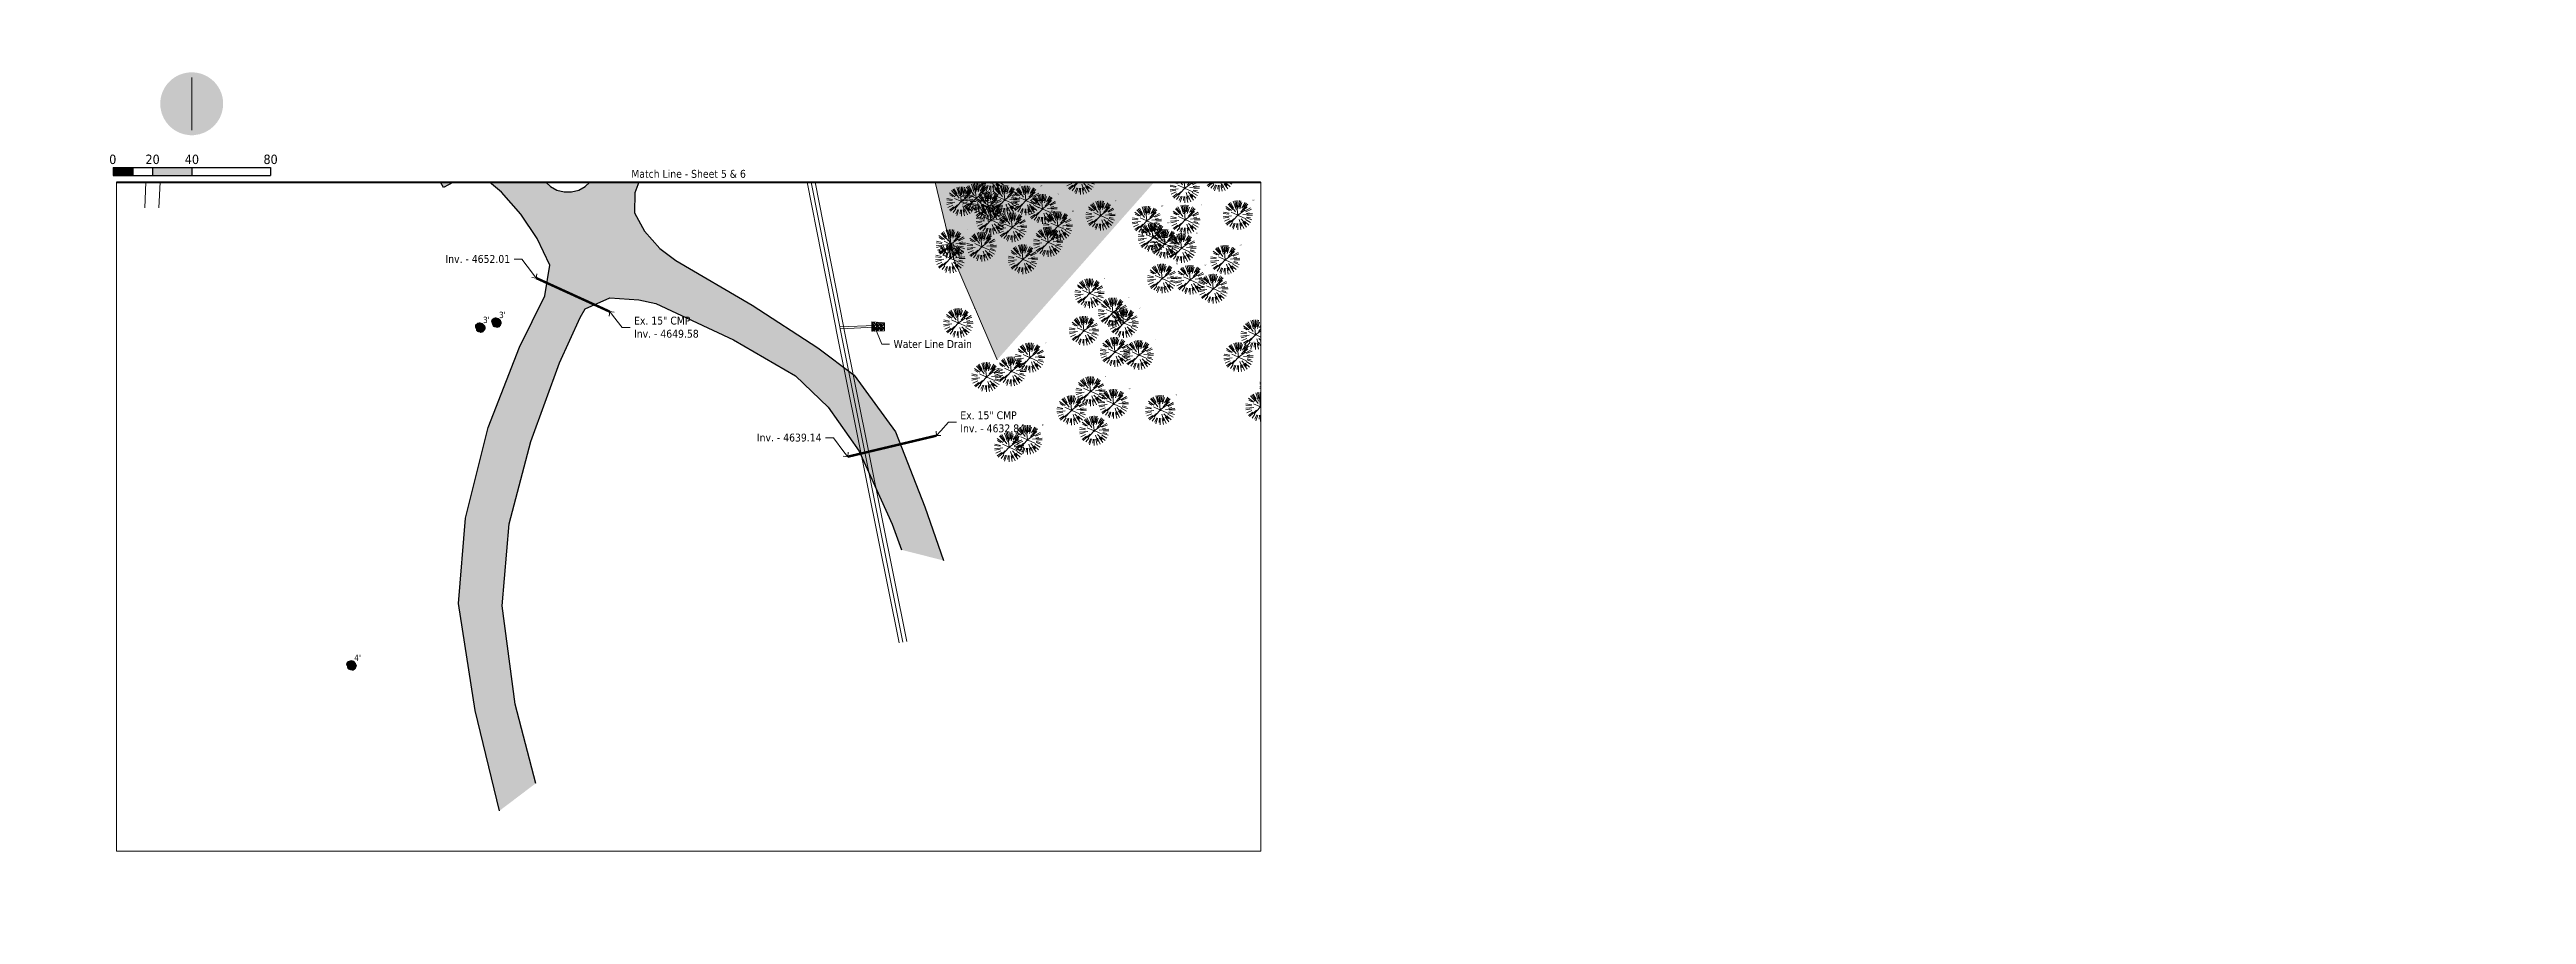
# Paper-space layout '7' of a CAD drawing. Header units: feet. Extents: x 0 to 31.5, y 0 to 11.
# The model-space entities are those that its viewports show. They can reach past a viewport. Long polylines and large blocks are cut down to what shows.
import ezdxf
from ezdxf import colors
from ezdxf.entities.mleader import LeaderData, LeaderLine
from ezdxf.enums import TextEntityAlignment as Align
from ezdxf.math import Vec2, Vec3

# ---------------------------------------------------------------- set-up
doc = ezdxf.new("R2010")
doc.units = ezdxf.units.FT
doc.header["$LTSCALE"] = 0.75
doc.header["$MEASUREMENT"] = 0
doc.linetypes.add('HIDDEN2', pattern=[0.1875, 0.125, -0.0625])
doc.linetypes.add('PHANTOM2', pattern=[1.25, 0.625, -0.125, 0.125, -0.125, 0.125, -0.125])
doc.layers.add('0-TTLB-NPLT', color=3, linetype='Continuous', lineweight=5, plot=False)
for name, color, linetype, lineweight in [('C-ANNO-TEXT-1', 7, 'Continuous', 20), ('V-PVMT-ASPH', 41, 'Continuous', 25), ('V-PVMT-CURB', 121, 'Continuous', 25), ('V-PVMT-HTCH-ASPH', 9, 'Continuous', 13), ('V-SITE-ROCK', 144, 'Continuous', 18), ('V-SITE-VEGE', 55, 'Continuous', 18)]:
    doc.layers.add(name, color=color, linetype=linetype, lineweight=lineweight)
for name, color, linetype, lineweight, true_color in [('V-SITE-FLOOD', 4, 'Continuous', 13, 0x00ffff), ('V-UTIL-POWR-LINE-UNDR', 30, 'Buried Electric', 15, 0xff7f00), ('V-UTIL-STRM-LINE', 1, 'HIDDEN2', 15, 0xff0000), ('V-UTIL-STRM-STRC-TEXT', 1, 'Continuous', 20, 0xff0000), ('V-UTIL-WATR-LINE', 5, 'W_LINE', 15, 0x0000ff), ('V-WATR-TEXT', 5, 'Continuous', 20, 0x0000ff)]:
    doc.layers.add(name, color=color, linetype=linetype, lineweight=lineweight, true_color=true_color)
doc.styles.add('SEI Annotative', font='tahoma.ttf', dxfattribs={"height": 0.1})
doc.styles.add('SEI-Dim & Leader', font='tahoma.ttf')
doc.linetypes.add('Buried Electric', pattern='A,0.15,-0.15,0.15,-0.15,0.15,-0.15,0.15,-0.15,0.15,-0.15,["UP",SEI-Dim & Leader,S=0.08,R=0,X=-0.075,Y=-0.05],-0.15', length=1.65)
doc.linetypes.add('W_LINE', pattern='A,0.15,-0.15,0.15,-0.15,0.15,-0.15,0.15,-0.15,0.15,-0.15,["W",SEI-Dim & Leader,S=0.08,R=0,X=-0.025,Y=-0.05],-0.15', length=1.65)

# ---------------------------------------------------------------- blocks, each defined once
blk = doc.blocks.new('0-North Arrow - Round')
at = {"true_color": 0xffffff}
h = blk.add_hatch(color=7, dxfattribs=at)
h.dxf.hatch_style = 1
edge = h.paths.add_edge_path()
edge.add_line((0, 0.3674451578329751), (-0.3987359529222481, 0.03177483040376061))
edge.add_ellipse((8.326672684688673e-16, 3.314015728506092e-14), major_axis=(0.2828427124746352, 0.2828427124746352), ratio=0.9999999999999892, start_angle=130.4437904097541, end_angle=135.0000000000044)
edge.add_ellipse((1.498801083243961e-15, -4.32986979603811e-15), major_axis=(0.2828427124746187, 0.2828427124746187), ratio=0.9999999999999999, start_angle=134.9999999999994, end_angle=143.2382949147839)
edge.add_line((-0.3958722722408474, -0.05731617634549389), (-0.03500000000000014, 0.246479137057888))
edge.add_line((-0.03500000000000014, 0.246479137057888), (-0.03500000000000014, -0.3984658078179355))
edge.add_ellipse((0, 0), major_axis=(0.2828427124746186, 0.2828427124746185), ratio=1, start_angle=219.9801998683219, end_angle=230.0198001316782)
edge.add_line((0.03500000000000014, -0.3984658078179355), (0.03500000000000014, 0.2478039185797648))
edge.add_line((0.03500000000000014, 0.2478039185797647), (0.3967685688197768, -0.05074152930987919))
edge.add_ellipse((-1.554312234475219e-15, -4.433953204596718e-15), major_axis=(0.2828427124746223, 0.2828427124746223), ratio=0.999999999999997, start_angle=307.7121756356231, end_angle=315.0000000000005)
edge.add_ellipse((-9.436895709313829e-16, 1.203204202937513e-14), major_axis=(-0.2828427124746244, 0.2828427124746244), ratio=0.9999999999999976, start_angle=225.0000000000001, end_angle=230.5830750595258)
edge.add_line((0.3981024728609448, 0.0389155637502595), (0, 0.3674451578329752))
h = blk.add_hatch(color=256)
h.dxf.hatch_style = 1
edge = h.paths.add_edge_path()
edge.add_ellipse((0, 0), major_axis=(-0.2828427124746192, 0.2828427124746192), ratio=0.9999999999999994, start_angle=230.5830750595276, end_angle=400.4437904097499)
edge.add_line((-0.398735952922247, 0.0317748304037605), (1.110223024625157e-16, 0.3674451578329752))
edge.add_line((1.110223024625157e-16, 0.3674451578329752), (0.3981024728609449, 0.03891556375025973))
h = blk.add_hatch(color=256)
h.dxf.hatch_style = 1
edge = h.paths.add_edge_path()
edge.add_ellipse((0, 0), major_axis=(0.2828427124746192, 0.2828427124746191), ratio=0.9999999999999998, start_angle=143.2382949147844, end_angle=219.9801998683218)
edge.add_line((-0.03500000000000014, -0.3984658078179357), (-0.03500000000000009, 0.2464791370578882))
edge.add_line((-0.03500000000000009, 0.2464791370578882), (-0.3958722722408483, -0.05731617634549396))
h = blk.add_hatch(color=256)
h.dxf.hatch_style = 1
edge = h.paths.add_edge_path()
edge.add_ellipse((0, 0), major_axis=(-0.2828427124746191, 0.2828427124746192), ratio=0.9999999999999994, start_angle=140.019800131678, end_angle=217.7121756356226)
edge.add_line((0.3967685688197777, -0.05074152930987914), (0.03500000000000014, 0.2478039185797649))
edge.add_line((0.03500000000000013, 0.2478039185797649), (0.03500000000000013, -0.3984658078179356))
at = {"color": 7, "true_color": 0xffffff, "flags": 128}
blk.add_lwpolyline([(4.209154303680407e-05, 0.3353417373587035), (4.209154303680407e-05, -0.3353261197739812)], dxfattribs=at)
blk = doc.blocks.new('0-Scale 1')
for p, q in [((0, 0.05000000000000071), (1.000000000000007, 0.05000000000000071)), ((0, 0.05000000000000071), (0, 0)), ((0, 0), (1.000000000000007, 0)), ((0.1250000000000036, 0.05000000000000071), (0.1250000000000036, 0)), ((0.2500000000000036, 0.05000000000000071), (0.2500000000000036, 0)), ((0.5000000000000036, 0.05000000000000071), (0.5000000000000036, 0)), ((1.000000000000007, 0.05000000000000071), (1.000000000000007, 0))]:
    blk.add_line(p, q)
for points in [[(0, 0.05000000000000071), (0.1250000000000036, 0.05000000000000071), (0, 0), (0.1250000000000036, 0)], [(0.2500000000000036, 0.05000000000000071), (0.5000000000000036, 0.05000000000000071), (0.2500000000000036, 0), (0.5000000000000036, 0)]]:
    blk.add_solid(points)
at = {"style": 'SEI-Dim & Leader', "flags": 1}
blk.add_attdef('SCALE', (0.2154375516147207, -0.1548257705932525), '', height=0.1, dxfattribs=at)
blk = doc.blocks.new('_Open90')
at = {"color": 0, "linetype": 'ByBlock', "lineweight": -2}
for p, q in [((0, 0), (-1, 0)), ((-0.5, 0.5), (0, 0)), ((0, 0), (-0.5, -0.5))]:
    blk.add_line(p, q, dxfattribs=at)
blk = doc.blocks.new('V-SITE-VEGE-Coniferious Tree 2')
at = {"color": 0, "linetype": 'ByBlock'}
for p, q in [((-0.3060292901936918, 0.03215663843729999), (-0.4973024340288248, 0.05226104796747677)), ((-0.2961437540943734, 0.06292784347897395), (-0.4891148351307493, 0.1039491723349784)), ((-0.2201011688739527, 0.1598873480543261), (-0.4045617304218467, 0.2938993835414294)), ((-0.2844040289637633, 0.1641894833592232), (-0.393144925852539, 0.2269610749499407)), ((-0.1756943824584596, 0.1950752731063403), (-0.3346129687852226, 0.3715878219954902)), ((-0.07913071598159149, 0.1088658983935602), (-0.2939353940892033, 0.4045257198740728)), ((-0.1460065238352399, 0.2528363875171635), (-0.2500390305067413, 0.4330260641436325)), ((-0.01992166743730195, 0.008854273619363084), (-0.2318825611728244, 0.1032199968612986)), ((-0.06264093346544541, 0.1926377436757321), (-0.1545378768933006, 0.4755369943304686)), ((-0.0574950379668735, 0.2703678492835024), (-0.1039851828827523, 0.4890788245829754)), ((-0.0003172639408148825, 0.0025937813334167), (-0.05229705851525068, 0.4972664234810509)), ((-0.0009318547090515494, -0.0006770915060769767), (0.2349564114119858, 0.1707208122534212)), ((-3.601054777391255e-05, 0.2219193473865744), (-3.601054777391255e-05, 0.5000060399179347)), ((0.02890183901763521, 0.2753366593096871), (0.05222503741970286, 0.4972664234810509)), ((0.0571938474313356, 0.2692740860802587), (0.1039131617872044, 0.4890788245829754)), ((0.06850648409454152, 0.2109817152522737), (0.1382469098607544, 0.425630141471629)), ((0.09777767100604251, 0.108636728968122), (0.3345409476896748, 0.3715878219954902)), ((0.139142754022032, 0.2410654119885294), (0.2499670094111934, 0.4330260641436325)), ((0.173080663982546, 0.01818771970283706), (0.497230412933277, 0.05226104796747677)), ((0.1868724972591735, 0.2572635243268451), (0.2938633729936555, 0.4045257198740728)), ((0.1919663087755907, 0.1728666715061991), (0.3115823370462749, 0.2805763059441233)), ((0.2487690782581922, 0.143647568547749), (0.4329900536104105, 0.2500030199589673)), ((0.2658942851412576, 0.1183972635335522), (0.4567507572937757, 0.2033670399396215)), ((0.2872695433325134, 0.06106323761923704), (0.3884790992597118, 0.08257391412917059)), ((0.3024988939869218, 0), (0.4999700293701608, 0)), ((-0.2182782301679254, -0.02292736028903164), (-0.4973024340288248, -0.05226104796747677)), ((-0.302185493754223, -0.0642195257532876), (-0.4891148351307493, -0.1039491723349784)), ((-0.2881436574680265, -0.1282723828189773), (-0.4568227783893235, -0.2033670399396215)), ((-0.254528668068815, -0.1848980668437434), (-0.4045617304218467, -0.2938993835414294)), ((-0.1320480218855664, -0.1188660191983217), (-0.3716238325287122, -0.3345769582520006)), ((-0.1842986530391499, -0.2536176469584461), (-0.2766747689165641, -0.3807650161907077)), ((-0.02300503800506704, -0.02554197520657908), (-0.2137781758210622, -0.2373882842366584)), ((-0.1213812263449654, -0.2725449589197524), (-0.1855903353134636, -0.4167758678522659)), ((-0.09098502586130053, -0.2799408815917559), (-0.1545378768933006, -0.4755369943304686)), ((-0.02966136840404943, -0.2817638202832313), (-0.04434904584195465, -0.4216092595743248)), ((-3.601054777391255e-05, -0.2817638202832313), (-3.601054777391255e-05, -0.5000060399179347)), ((0.01849546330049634, -0.008260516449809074), (0.2719985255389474, -0.1211160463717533)), ((0.04781873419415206, -0.1473038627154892), (0.1192466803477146, -0.3671294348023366)), ((0.06104806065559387, -0.2873055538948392), (0.1039131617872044, -0.4890788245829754)), ((0.1131111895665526, -0.2541280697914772), (0.2033310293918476, -0.4567867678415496)), ((0.1143820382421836, -0.1271057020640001), (0.2718110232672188, -0.301920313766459)), ((0.1688618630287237, -0.2324611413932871), (0.2938633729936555, -0.4045257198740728)), ((0.2253521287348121, -0.2029399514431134), (0.3715518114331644, -0.3345769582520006)), ((0.2555295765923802, -0.1475434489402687), (0.4329900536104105, -0.2500030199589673)), ((0.2891445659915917, -0.09395946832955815), (0.4755009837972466, -0.1545018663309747)), ((0.2936342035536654, -0.06241742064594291), (0.4274066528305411, -0.09084484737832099))]:
    blk.add_line(p, q, dxfattribs=at)
blk.add_circle((-3.601054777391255e-05, 0), 0.02083358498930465)
blk = doc.blocks.new('*U102', base_point=(1135283.029964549, 648555.627))
at = {"layer": 'V-SITE-VEGE', "linetype": 'ByBlock', "insert": (1135290.259417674, 648562.877), "char_height": 0.5999999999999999, "attachment_point": 7, "style": 'SEI-Dim & Leader'}
blk.add_mtext('15"', dxfattribs=at)
blk = doc.blocks.new('*U103', base_point=(1135283.029964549, 648555.627))
blk.add_blockref('*U102', (1135283.029964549, 648555.627))
blk = doc.blocks.new('*U104', base_point=(1135283.029964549, 648555.627))
at = {"xscale": 14.99981880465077, "yscale": 14.99981880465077, "zscale": 14.99981880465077}
blk.add_blockref('V-SITE-VEGE-Coniferious Tree 2', (1135283.029964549, 648555.627), dxfattribs=at)
blk.add_blockref('*U103', (1135283.029964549, 648555.627))

msp = doc.modelspace()

# ---------------------------------------------------------------- hatches: boundary and pattern name
at = {"layer": 'V-PVMT-HTCH-ASPH', "transparency": 33554483}
h = msp.add_hatch(color=256, dxfattribs=at)
h.dxf.hatch_style = 1
h.paths.add_polyline_path([(1134734.895, 648210.6509999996), (1134727.112, 648219.568), (1134722.018, 648228.9070000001), (1134722.248, 648239.0589999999), (1134728.176, 648255.7000000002), (1134735.011, 648281.659), (1134740.591, 648331.4730000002), (1134738.56, 648359.0389999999), (1134728.26, 648395.5240000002), (1134716.817, 648435.2779999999), (1134719.073, 648456.4610000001), (1134739.308, 648493.4440000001), (1134768.632, 648523.0609999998), (1134806.595, 648556.0430000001), (1134846.377, 648585.5720000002), (1134882.618, 648612.0529999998), (1134913.498, 648651.1439999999), (1134937.521, 648694.2689999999), (1134959.491, 648736.2739999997), (1134978.544, 648777.7579999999), (1134996.663, 648818.3730000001), (1135017.225, 648859.7709999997), (1135036.231, 648904.3329999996), (1135054.039, 648947.9960000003), (1135071.155, 648989.7429999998), (1135088.834, 649035.9730000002), (1135107.038, 649078.0559999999), (1135111.950999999, 649112.435), (1135111.299000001, 649146.3479999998), (1135096.392, 649171.2000000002), (1135074.561, 649191.043), (1135034.217, 649217.915), (1134995.887, 649242.9359999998), (1134952.783, 649270.4580000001), (1134916.617000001, 649281.8169999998), (1134883.295, 649286.0240000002), (1134856.596, 649281.0779999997), (1134834.055, 649271.023), (1134795.533, 649244.798), (1134761.119, 649212.2630000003), (1134727.202, 649179.895), (1134692.663, 649145.9780000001), (1134658.754, 649108.6459999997), (1134636.194, 649076.8679999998), (1134610.221, 649042.8489999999), (1134587.09, 648997.2650000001), (1134567.692, 648955.0320000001), (1134557.27, 648908.2939999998), (1134547.325999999, 648867.1320000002), (1134544.253999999, 648853.7259999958), (1134543.597, 648850.1579999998), (1134543.788, 648849.9640000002), (1134540.670608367, 648837.8522184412), (1134538.068036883, 648825.6194752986), (1134536.986591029, 648818.5374968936), (1134536.431, 648811.395), (1134535.854269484, 648792.7814048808), (1134535.615, 648773.037), (1134535.814974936, 648765.4288633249), (1134536.459335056, 648757.8454252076), (1134538.133213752, 648745.1822317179), (1134540.247, 648732.585), (1134507.04, 648728.552), (1134507.449, 648717.8020000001), (1134501.975, 648716.8399999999), (1134498.723999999, 648714.4989999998), (1134488.642, 648710.0529999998), (1134474.749, 648701.716), (1134467.637, 648695.2290000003), (1134454.652, 648685.4649999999), (1134449.142, 648678.034), (1134448.066, 648670.2519999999), (1134451.484, 648664.983), (1134462.798, 648667.3629999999), (1134472.393999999, 648673.534), (1134480.429, 648671.452), (1134489.128, 648668.4869999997), (1134497.522, 648667.4219999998), (1134507.255, 648667.2220000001), (1134515.793735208, 648667.0465405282), (1134514.211956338, 648677.4828424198), (1134506.067250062, 648673.5595643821), (1134502.177216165, 648672.235295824), (1134497.313693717, 648671.1218309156), (1134492.390674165, 648671.3259249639), (1134486.285516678, 648673.1637658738), (1134480.181385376, 648675.4921176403), (1134475.486195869, 648678.5636320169), (1134470.964131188, 648682.9392147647), (1134469.590310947, 648687.0875405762), (1134470.093929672, 648690.5347249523), (1134472.170072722, 648693.68772901), (1134475.163246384, 648696.682328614), (1134477.554, 648698.773), (1134481.221248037, 648701.6233311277), (1134486.281558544, 648705.1762965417), (1134489.841, 648706.9620000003), (1134493.659758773, 648708.2999941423), (1134501.19171134, 648709.7739087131), (1134506.984, 648708.6969999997), (1134509.814999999, 648708.656), (1134511.472999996, 648695.554000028), (1134517.913, 648653.064), (1134530.070000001, 648649.0399999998), (1134537.146, 648644.9750000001), (1134547.5, 648640.9499999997), (1134550.755355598, 648639.994093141), (1134555.180970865, 648637.0071216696), (1134556.419, 648633.4019999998), (1134559.544, 648615.8489999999), (1134567.379, 648575.5239999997), (1134572.941, 648547.5929999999), (1134571.694, 648545.1719999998), (1134568.334, 648545.682), (1134553.843, 648548.435), (1134538.301, 648550.8089999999), (1134544.112, 648520.1140000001), (1134547.621, 648505.7039999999), (1134549.749306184, 648501.1861663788), (1134551.052406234, 648494.3636846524), (1134551.358, 648490.4309999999), (1134551.200322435, 648487.1983866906), (1134550.654747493, 648484.0082457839), (1134549.506663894, 648479.9539336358), (1134547.989, 648476.023), (1134544.876282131, 648469.9036357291), (1134541.710905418, 648465.404457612), (1134536.813467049, 648461.3155805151), (1134535.098, 648459.548), (1134532.480942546, 648456.1102692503), (1134531.016, 648453.389), (1134530.435971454, 648451.033582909), (1134530.578, 648447.9610000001), (1134530.976753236, 648446.4336426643), (1134531.620882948, 648444.992489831), (1134532.405908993, 648443.8353705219), (1134533.392, 648442.844), (1134535.276383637, 648441.6352064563), (1134538.048, 648440.6179999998), (1134541.220908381, 648440.188483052), (1134543.833000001, 648440.551), (1134544.946472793, 648441.0192387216), (1134545.929967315, 648441.7205287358), (1134547.039989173, 648442.8922349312), (1134547.943, 648444.23), (1134548.597892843, 648445.6985651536), (1134548.973096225, 648447.2621477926), (1134549.082462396, 648449.0497171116), (1134548.897, 648450.8310000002), (1134548.427246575, 648452.2966794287), (1134547.612116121, 648453.6022240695), (1134545.091432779, 648456.0205465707), (1134544.37572719, 648459.5822644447), (1134545.181813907, 648461.5018094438), (1134547.526000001, 648466.656), (1134550.118718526, 648472.0746408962), (1134553.827, 648479.7400000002), (1134554.673246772, 648481.9738128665), (1134555.161383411, 648484.3121405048), (1134555.575149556, 648488.9950459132), (1134555.618, 648493.696), (1134556.904, 648501.9199999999), (1134587.160152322, 648496.2511467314), (1134590.850426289, 648493.7984973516), (1134592.425, 648491.3870000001), (1134597.594, 648482.78), (1134605.686, 648468.4709999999, 0.09668440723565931), (1134655.470999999, 648422.6080000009), (1134689.73, 648404.9709999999), (1134696.149338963, 648398.3766053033, -0.2178928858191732), (1134718.527935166, 648335.6857125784), (1134714.448, 648288.4780000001), (1134707.611, 648262.872), (1134702.600218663, 648250.0607439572, -0.5949137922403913), (1134676.537, 648244.816), (1134668.279, 648256.0350000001), (1134666.941453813, 648263.0434197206), (1134683.547999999, 648272.5870000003), (1134684.193, 648273.8249999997), (1134680.545, 648280.9100000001), (1134668.747, 648302.355), (1134656.09, 648325.682), (1134647.136, 648342.7620000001), (1134645.665999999, 648343.8629999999), (1134628.888, 648334.787), (1134602.558, 648320.4610000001), (1134586.976, 648311.801), (1134591.653, 648303.3569999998), (1134611.418, 648265.9589999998), (1134624.847, 648241.7949999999), (1134633.882999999, 648246.4529999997), (1134642.885, 648248.98, -0.1417062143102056), (1134679.004, 648202.214), (1134676.385, 648186.6409999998), (1134663.611, 648160.466), (1134647.654999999, 648119.6749999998), (1134636.030999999, 648073.517), (1134632.452, 648030.0660000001), (1134641.003, 647975.6869999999), (1134653.314999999, 647924.656), (1134671.767, 647938.631), (1134661.365, 647978.8769999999), (1134654.64, 648028.9890000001), (1134658.324, 648070.6490000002), (1134669.301, 648112.4790000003), (1134683.956, 648152.5800000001), (1134694.367000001, 648175.6740000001), (1134696.981, 648180.108), (1134709.513, 648185.696), (1134724.142999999, 648184.6859999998), (1134732.878, 648182.7689999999), (1134772.427, 648164.2510000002), (1134803.909, 648145.9079999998), (1134820.558, 648130.0690000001), (1134836.305, 648107.6809999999), (1134853.109, 648070.4499999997), (1134857.767, 648057.4479999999), (1134879.185000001, 648052.0120000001), (1134869.618, 648079.3569999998), (1134854.823, 648117.4649999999), (1134833.748, 648146.244), (1134815.223, 648160.1869999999), (1134781.822, 648181.915), (1134743.005, 648204.661)])
h.paths.add_polyline_path([(1134684.538, 648435.2489999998), (1134660.276, 648435.094), (1134630.903151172, 648457.3682325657), (1134624.279, 648464.7209999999), (1134616.757, 648475.4979999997), (1134609.659162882, 648487.0325647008), (1134603.249, 648498.963), (1134591.751, 648526.6629999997), (1134584.58, 648549.3169999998), (1134579.313, 648578.5150000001), (1134568.325999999, 648635.892), (1134561.593, 648678.7310000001), (1134555.288000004, 648714.8619999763), (1134553.058, 648728.551), (1134550.742441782, 648741.1201033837), (1134548.948169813, 648753.7741445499), (1134548.007037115, 648763.7697386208), (1134547.593, 648773.801), (1134547.493847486, 648797.4066217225), (1134548.821146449, 648801.0899023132), (1134550.495999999, 648802.5149999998), (1134556.919, 648805.4139999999), (1134562.947096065, 648808.2635816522), (1134569.132857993, 648810.7524382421), (1134575.355075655, 648812.8351738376), (1134581.691, 648814.5410000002), (1134585.277573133, 648815.3645123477), (1134589.12899851, 648811.4984071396, 0.08007607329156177), (1134591.492243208, 648809.3666843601), (1134602.37618887, 648802.3268988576, 0.3574516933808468), (1134614.974244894, 648803.749807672), (1134620.16752813, 648809.0870256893, -0.1127130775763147), (1134623.904582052, 648811.5066153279, 0.8808980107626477), (1134620.332594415, 648827.211972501, -0.2103036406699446), (1134612.679147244, 648829.7262427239), (1134605.534, 648836.146), (1134591.184708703, 648845.5042798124), (1134594.738, 648863.6529999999), (1134576.852, 648858.625), (1134561.156048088, 648853.9872615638, -0.5777278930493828), (1134557.390124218, 648857.5699237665), (1134569.165, 648906.227), (1134583.714, 648948.5189999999), (1134603.081999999, 648991.932), (1134624.409, 649032.8169999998), (1134645.648, 649070.0619999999), (1134668.308, 649101.1380000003), (1134700.861, 649137.4380000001), (1134736.142999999, 649171.2599999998), (1134769.905, 649204.0919999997), (1134802.121, 649234.7689999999), (1134839.593, 649260.3649999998), (1134859.89, 649269.486), (1134884.931, 649274.3319999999), (1134913.790999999, 649270.2609999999), (1134943.997, 649256.0899999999), (1134987.671, 649231.4069999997), (1135026.68, 649208.1739999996), (1135066.898, 649181.5130000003), (1135088.605, 649162.1979999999), (1135100.673, 649141.5439999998), (1135100.5, 649115.2929999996), (1135095.249, 649083.2009999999), (1135078.139, 649039.216), (1135061.037, 648995.139), (1135043.38, 648952.787), (1135024.328, 648908.4010000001), (1135004.885, 648865.3819999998), (1134986.015, 648823.0860000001), (1134968.11, 648783.233), (1134949.46, 648742.307), (1134927.439999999, 648700.452), (1134903.339, 648657.756), (1134874.885, 648621.2589999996), (1134839.298, 648595.4440000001), (1134796.247, 648568.4359999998), (1134757.017, 648544.0249999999), (1134721.619, 648507.4079999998), (1134706.280999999, 648460.1660000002), (1134696.603, 648443.4469999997)], flags=16)
h.paths.add_polyline_path([(1134604.654476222, 648805.8223054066), (1134595.351, 648811.2449999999), (1134586.320643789, 648818.4267525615, -0.304796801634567), (1134584.971183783, 648822.6800139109), (1134587.045501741, 648829.774043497), (1134588.709292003, 648835.4640956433, -0.4830879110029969), (1134594.51443255, 648837.8250551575), (1134604.719890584, 648832.0657475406, -0.2249957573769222), (1134609.657971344, 648825.066114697), (1134612.098747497, 648810.9967161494, -0.6375507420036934)], flags=16)
h.paths.add_polyline_path([(1134973.494, 648968.4610000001), (1134966.973, 648976.0019999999), (1134968.289, 648984.551), (1134973.363, 648988.0430000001), (1134979.127, 648988.0460000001), (1134985.746, 648984.1689999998), (1134989.51, 648981.1229999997), (1135001.188, 648984.1329999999), (1135021.046506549, 648993.9202993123), (1135022.363, 648997.7909999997), (1135033.956, 649031.409), (1135040.21293883, 649049.0315975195), (1135034.419, 649058.5800000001), (1135014.631, 649069.7290000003), (1134999.496, 649069.7599999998), (1134997.62, 649069.0460000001), (1134996.392, 649063.2549999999), (1134994.341, 649058.2259999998), (1134988.539, 649053.9199999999), (1134980.040999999, 649054.9890000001), (1134974.306, 649061.3839999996), (1134975.310000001, 649067.7409999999), (1134981.248, 649073.1509999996), (1134988.450999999, 649075.1669999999), (1134998.674000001, 649074.8289999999), (1135015.05, 649073.6979999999), (1135023.903, 649070.1200000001), (1135033.949, 649063.6869999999), (1135044.710703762, 649061.6995016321), (1135033.956, 649031.409), (1135022.363, 648997.7909999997), (1135009.415889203, 648959.7244295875), (1135010.456999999, 648959.895), (1135009.696, 648960.548), (1135017.828550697, 648984.458995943), (1135007.253, 648984.0149999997), (1134991.972, 648977.8300000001), (1134982.681, 648969.8560000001)], flags=0)
h.paths.add_polyline_path([(1134795.223999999, 649096.7759999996), (1134786.08, 649102.3229999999), (1134786.038, 649111.3710000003), (1134793.437, 649121.2199999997), (1134792.882, 649126.483), (1134781.882, 649137.5439999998), (1134771.092, 649143.5759999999), (1134758.891075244, 649145.7632922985), (1134773.547, 649159.4610000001), (1134786.618, 649171.3799999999), (1134801.182904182, 649185.6838577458), (1134805.455, 649175.9640000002), (1134812.363, 649170.6140000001), (1134822.122, 649164.8139999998), (1134826.939, 649167.122), (1134832.046, 649168.3649999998), (1134838.573, 649166.0929999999), (1134843.036, 649157.0559999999), (1134837.834, 649149.2930000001), (1134829.776000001, 649149.5720000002), (1134820.221, 649159.7489999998), (1134804.259, 649171.466), (1134797.104, 649172.9869999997), (1134787.071622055, 649171.7936425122), (1134773.547, 649159.4610000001), (1134770.683167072, 649156.7844069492), (1134774.13, 649149.548), (1134780.393999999, 649143.5550000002), (1134794.412, 649131.554), (1134804.18, 649120.744), (1134807.99, 649107.574), (1134802.731, 649099.9219999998)], flags=0)
at = {"layer": 'V-SITE-FLOOD', "transparency": 33554457}
h = msp.add_hatch(color=256, dxfattribs=at)
h.dxf.hatch_style = 1
h.paths.add_polyline_path([(1134906.520776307, 648154.1371743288), (1135089.088064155, 648360.7633367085), (1135088.703310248, 648361.0627811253), (1135018.360916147, 648409.3907559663), (1134980.235505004, 648427.2436063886), (1134931.991497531, 648403.8202146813), (1134876.026667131, 648336.540384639), (1134869.470670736, 648266.484706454), (1134884.291874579, 648205.684545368)])
at = {"layer": 'V-SITE-ROCK', "transparency": 33554483}
h = msp.add_hatch(color=256, dxfattribs=at)
h.dxf.hatch_style = 1
edge = h.paths.add_edge_path()
edge.add_arc((1134643.358132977, 648170.6299052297), 2.292974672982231, 31.605782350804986, 141.6057822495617, ccw=False)
edge.add_arc((1134644.261383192, 648170.3325805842), 1.829951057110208, -54.999999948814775, 54.999999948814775, ccw=False)
edge.add_arc((1134644.193353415, 648169.2215485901), 1.183072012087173, 230.8562352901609, 340.8562351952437, ccw=False)
edge.add_arc((1134643.192482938, 648169.9477268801), 1.663241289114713, 168.7854345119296, 278.78543441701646, ccw=False)
edge.add_arc((1134642.185164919, 648171.1626001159), 1.088198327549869, 125.0000000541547, 234.9999999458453, ccw=False)
h = msp.add_hatch(color=256, dxfattribs=at)
h.dxf.hatch_style = 1
edge = h.paths.add_edge_path()
edge.add_arc((1134651.529132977, 648173.1679052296), 2.292974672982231, 31.605782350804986, 141.6057822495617, ccw=False)
edge.add_arc((1134652.432383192, 648172.8705805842), 1.829951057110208, -54.999999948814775, 54.999999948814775, ccw=False)
edge.add_arc((1134652.364353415, 648171.75954859), 1.183072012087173, 230.8562352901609, 340.8562351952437, ccw=False)
edge.add_arc((1134651.363482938, 648172.48572688), 1.663241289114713, 168.7854345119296, 278.78543441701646, ccw=False)
edge.add_arc((1134650.356164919, 648173.7006001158), 1.088198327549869, 125.0000000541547, 234.9999999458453, ccw=False)
at = {"layer": 'V-SITE-ROCK', "transparency": 33554559}
h = msp.add_hatch(dxfattribs=at)
h.set_pattern_fill('GRAVEL', color=256, scale=2)
h.set_pattern_definition([(228.012787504, (1.44, 2), (-16.00000000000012, -18.00000000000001), [0.269072, -26.6381760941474]), (184.969740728, (1.26, 1.8), (23.99999999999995, 2.00000000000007), [0.461736, -45.71184952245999]), (132.510447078, (0.8, 1.76), (20.00000000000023, -21.99999999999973), [0.325576, -32.2320651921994]), (267.273689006, (0.02, 1.26), (2.000000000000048, 40.00000000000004), [0.420476, -41.627116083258]), (292.833654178, (0, 0.84), (-9.999999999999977, 24.00000000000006), [0.41231, -40.8187462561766]), (357.273689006, (0.16, 0.46), (-40.00000000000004, 2.000000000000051), [0.420476, -41.627116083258]), (37.6942404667, (0.58, 0.44), (-26, -19.99999999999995), [0.5560579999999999, -55.049697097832]), (72.2553283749, (1.02, 0.78), (14.00000000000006, 44.00000000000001), [0.5249759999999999, -51.97264299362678]), (121.429565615, (1.18, 1.28), (-16.00000000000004, 25.99999999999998), [0.4219, -41.768146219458]), (175.236358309, (0.96, 1.64), (21.99999999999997, -2.000000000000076), [0.481664, -23.6015251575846]), (222.397437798, (0.48, 1.68), (-23.99999999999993, -21.99999999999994), [0.622896, -61.6667500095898]), (138.814074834, (2, 1.24), (-14.00000000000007, 12), [0.212602, -21.0476896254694]), (171.46923439, (1.84, 1.38), (26, -3.99999999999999), [0.404474, -40.043022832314]), (225, (1.44, 1.44), (-2.220446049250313e-16, -1.999999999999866), [0.282842, -2.5455851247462]), (203.198590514, (1.3, 1.68), (9.999999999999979, 3.999999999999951), [0.152316, -15.0792302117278]), (291.801409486, (1.16, 1.62), (-1.999999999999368, 6.000000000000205), [0.215406, -10.554923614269]), (30.96375653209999, (1.24, 1.42), (6.000000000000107, 3.999999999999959), [0.349858, -11.3120457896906]), (161.565051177, (1.54, 1.6), (4.000000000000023, -1.999999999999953), [0.252982, -6.071573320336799]), (16.389540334, (0, 1.62), (19.99999999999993, 6.000000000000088), [0.3544, -35.0856902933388]), (70.3461759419, (0.34, 1.72), (-8.00000000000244, -22.00000000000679), [0.297322, -29.434815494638]), (293.198590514, (1.54, 2), (-3.999999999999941, 9.999999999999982), [0.30463, -14.9269162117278]), (343.610459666, (1.66, 1.72), (-19.99999999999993, 6.000000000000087), [0.3543999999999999, -35.08569029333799]), (339.44395478, (0, 0.38), (-10.00000000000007, 4.000000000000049), [0.34176, -16.746247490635]), (294.775140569, (0.32, 0.26), (-10.00000000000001, 22), [0.286356, -28.349286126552]), (66.8014094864, (1.56, 0), (3.999999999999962, 9.99999999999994), [0.30463, -14.9269162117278]), (17.3540246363, (1.68, 0.28), (-25.99999999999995, -7.999999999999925), [0.335262, -33.19084722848]), (69.44395478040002, (0.58, 0), (-4.000000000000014, -9.99999999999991), [0.17088, -16.917127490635]), (101.309932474, (1.44, 0), (-1.999999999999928, 8.000000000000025), [0.10198, -10.0960590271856]), (165.963756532, (1.42, 0.1), (5.999999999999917, -2.000000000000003), [0.41231, -7.8339012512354]), (186.009005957, (1.02, 0.2), (20.00000000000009, 1.999999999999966), [0.3821, -37.8278463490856]), (303.690067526, (1.24, 1.24), (-1.999999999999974, 3.999999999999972), [0.2884439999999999, -6.922658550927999]), (353.157226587, (1.4, 1), (34.00000000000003, -4.000000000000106), [0.503588, -49.8551252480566]), (60.9453959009, (1.9, 0.94), (-7.999999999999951, -13.99999999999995), [0.205912, -20.385348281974]), (90, (2, 1.12), (-2, 2), [0.12, -1.88]), (120.256437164, (0.98, 0.26), (8.000000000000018, -14.00000000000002), [0.277848, -27.5070399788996]), (48.01278750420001, (0.84, 0.5), (16, 17.99999999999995), [0.538144, -26.3691040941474]), (0, (1.2, 0.9), (2, 2), [0.52, -1.48]), (325.3048464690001, (1.72, 0.9), (20.00000000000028, -13.99999999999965), [0.316228, -31.306548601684]), (254.054604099, (1.98, 0.72), (-2.000000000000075, -8.000000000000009), [0.291204, -14.269015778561]), (207.645975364, (1.9, 0.44), (-37.9999999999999, -20.0000000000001), [0.47413, -46.93894836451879]), (175.42607874, (1.48, 0.22), (-25.99999999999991, 2.000000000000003), [0.501598, -49.6581468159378])])
h.paths.add_polyline_path([(1134842.717, 648168.704), (1134849.203, 648168.8029999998), (1134849.242, 648172.879), (1134842.649, 648173.358)])
at = {"layer": 'V-SITE-ROCK', "transparency": 33554483}
h = msp.add_hatch(color=256, dxfattribs=at)
h.dxf.hatch_style = 1
edge = h.paths.add_edge_path()
edge.add_arc((1134577.857132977, 647998.7629052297), 2.292974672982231, 31.605782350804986, 141.6057822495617, ccw=False)
edge.add_arc((1134578.760383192, 647998.4655805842), 1.829951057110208, -54.999999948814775, 54.999999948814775, ccw=False)
edge.add_arc((1134578.692353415, 647997.3545485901), 1.183072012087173, 230.8562352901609, 340.8562351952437, ccw=False)
edge.add_arc((1134577.691482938, 647998.0807268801), 1.663241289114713, 168.7854345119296, 278.78543441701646, ccw=False)
edge.add_arc((1134576.684164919, 647999.2956001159), 1.088198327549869, 125.0000000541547, 234.9999999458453, ccw=False)

# ---------------------------------------------------------------- linework, layer by layer
at = {"layer": 'V-PVMT-ASPH', "flags": 128}
for points in [[(1134728.176, 648255.7000000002), (1134722.248, 648239.0589999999), (1134722.018, 648228.9070000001), (1134727.112, 648219.568), (1134734.895, 648210.6509999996), (1134743.005, 648204.661), (1134781.822, 648181.915), (1134815.223, 648160.1869999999), (1134833.748, 648146.244), (1134854.823, 648117.4649999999), (1134869.618, 648079.3569999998), (1134879.185000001, 648052.0120000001)], [(1134671.767, 647938.631), (1134661.365, 647978.8769999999), (1134654.64, 648028.9890000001), (1134658.324, 648070.6490000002), (1134669.301, 648112.4790000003), (1134683.956, 648152.5800000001), (1134694.367000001, 648175.6740000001), (1134696.981, 648180.108), (1134709.513, 648185.696), (1134724.142999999, 648184.6859999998), (1134732.878, 648182.7689999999), (1134772.427, 648164.2510000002), (1134803.909, 648145.9079999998), (1134820.558, 648130.0690000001), (1134836.305, 648107.6809999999), (1134853.109, 648070.4499999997), (1134857.767, 648057.4479999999)]]:
    msp.add_lwpolyline(points, dxfattribs=at)
for points in [[(1134653.314999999, 647924.656), (1134641.003, 647975.6869999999), (1134632.452, 648030.0660000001), (1134636.030999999, 648073.517), (1134647.654999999, 648119.6749999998), (1134663.611, 648160.466), (1134676.385, 648186.6409999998), (1134679.004, 648202.214, 0.1417062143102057), (1134642.885, 648248.98), (1134633.882999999, 648246.4529999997), (1134624.847, 648241.7949999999), (1134611.418, 648265.9589999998)], [(1134668.279, 648256.0350000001), (1134676.537, 648244.816, 0.5459039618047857), (1134701.786, 648247.9789999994)]]:
    msp.add_lwpolyline(points, format="xyb", dxfattribs=at)
at = {"layer": 'V-PVMT-CURB', "const_width": 0.5, "flags": 128}
msp.add_lwpolyline([(1134624.047, 648244.097), (1134621.304, 648249.426)], dxfattribs=at)
at = {"layer": 'V-SITE-FLOOD', "flags": 128}
msp.add_lwpolyline([(1134906.520776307, 648154.1371743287), (1134884.291874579, 648205.684545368), (1134869.470670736, 648266.484706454), (1134876.026667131, 648336.540384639), (1134931.991497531, 648403.8202146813), (1134980.235505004, 648427.2436063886), (1135018.360916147, 648409.3907559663), (1135088.703310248, 648361.0627811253), (1135089.088064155, 648360.7633367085)], dxfattribs=at)
at = {"layer": 'V-SITE-ROCK', "flags": 128}
for points in [[(1134641.561, 648172.0539999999, -0.52056705), (1134645.311, 648171.8315887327, -0.52056705), (1134645.311, 648168.8335724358, -0.52056705), (1134643.446517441, 648168.3039999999, -0.52056705), (1134641.561, 648170.2712002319, -0.52056705)], [(1134649.732, 648174.5919999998, -0.52056705), (1134653.482, 648174.3695887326, -0.52056705), (1134653.482, 648171.3715724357, -0.52056705), (1134651.617517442, 648170.8419999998, -0.52056705), (1134649.732, 648172.8092002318, -0.52056705)], [(1134576.06, 648000.1869999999, -0.52056705), (1134579.81, 647999.9645887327, -0.52056705), (1134579.81, 647996.9665724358, -0.52056705), (1134577.945517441, 647996.4369999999, -0.52056705), (1134576.06, 647998.4042002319, -0.52056705)]]:
    msp.add_lwpolyline(points, format="xyb", close=True, dxfattribs=at)
msp.add_lwpolyline([(1134842.717, 648168.704), (1134849.203, 648168.8029999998), (1134849.242, 648172.879), (1134842.649, 648173.358)], close=True, dxfattribs=at)
at = {"layer": 'V-UTIL-POWR-LINE-UNDR', "flags": 128}
for points in [[(1134480.127728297, 648231.4910384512), (1134494.996471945, 648496.1691917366), (1134496.354631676, 648566.44434151), (1134464.634199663, 648641.5326281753), (1134459.677329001, 648691.5978201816), (1134473.792826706, 648747.2770438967), (1134487.668805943, 648772.8760612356), (1134492.621603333, 648802.5716343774), (1134496.091176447, 648841.0190152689), (1134500.796308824, 648860.3211453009), (1134494.587384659, 648928.3795930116), (1134495.610681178, 649027.1179445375), (1134495.955, 649106.737), (1134599.221251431, 649131.4978260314), (1134637.553107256, 649168.5421751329), (1134656.340245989, 649214.8847448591), (1134694.635392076, 649279.0850905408), (1134746.477990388, 649319.7325033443), (1134803.106029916, 649342.8457422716), (1134848.624546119, 649349.4784079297), (1134877.799434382, 649337.8966334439), (1134908.972639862, 649315.1325047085), (1134965.723883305, 649315.5318607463), (1135021.655, 649297.834), (1135074.570971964, 649267.2988659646), (1135109.814885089, 649210.9488559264), (1135119.855903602, 649164.3586520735), (1135144.601334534, 649102.1495441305)], [(1134473.064766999, 648231.4851816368), (1134478.456472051, 648413.8985310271), (1134486.335689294, 648507.9673143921), (1134488.00060163, 648563.7146524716), (1134458.971848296, 648637.4778226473), (1134452.334526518, 648694.363610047), (1134469.755962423, 648757.0102291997), (1134484.270288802, 648785.6038176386), (1134490.079328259, 648837.1034557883), (1134491.323436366, 648874.3994407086), (1134488.842662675, 648927.9953235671), (1134492.850503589, 649108.173474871)]]:
    msp.add_lwpolyline(points, dxfattribs=at)
at = {"layer": 'V-UTIL-STRM-LINE', "const_width": 1.25, "flags": 128}
for points in [[(1134709.439, 648178.598), (1134672.053, 648195.671)], [(1134875.633, 648115.526), (1134830.442, 648104.7960000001)]]:
    msp.add_lwpolyline(points, dxfattribs=at)
at = {"layer": 'V-UTIL-WATR-LINE', "linetype": 'PHANTOM2', "ltscale": 0.75, "flags": 128}
msp.add_lwpolyline([(1134856.596804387, 648010.0958850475), (1134824.586161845, 648169.4010616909), (1134824.397491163, 648170.4507932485), (1134715.215787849, 648724.6782185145), (1134627.692539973, 649042.7114006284), (1134623.097313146, 649060.4911384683), (1134614.185837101, 649111.8569618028), (1134603.321415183, 649126.0128183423)], dxfattribs=at)
at = {"layer": 'V-UTIL-WATR-LINE', "flags": 128}
for points in [[(1134858.557610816, 648010.4898877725), (1134826.551, 648169.775), (1134826.363, 648170.821), (1134717.163755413, 648725.1374681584), (1134629.625, 649043.227), (1134625.054, 649060.913), (1134616.072228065, 649112.68400944), (1134604.908, 649127.2305)], [(1134860.518417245, 648010.8838904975), (1134828.515838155, 648170.1489383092), (1134828.328508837, 648171.1912067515), (1134719.111722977, 648725.5967178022), (1134719.100313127, 648725.6381777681)], [(1134826.363, 648170.821), (1134844.312, 648171.574)], [(1134826.551, 648169.775), (1134844.195, 648170.696)]]:
    msp.add_lwpolyline(points, dxfattribs=at)

# ---------------------------------------------------------------- block references
at = {"layer": 'V-SITE-VEGE'}
for p in [(1134920.114540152, 648254.219), (1135038.014540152, 648251.691), (1134903.228540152, 648246.891), (1134948.781977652, 648245.6881562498), (1135001.864540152, 648241.394), (1135019.338540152, 648247.144), (1134888.242540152, 648234.661), (1134895.753778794, 648236.3163863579), (1134901.821591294, 648231.907948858), (1134910.290540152, 648235.443), (1134921.112540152, 648235.133), (1134929.459540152, 648230.846), (1134959.020977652, 648227.4381562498), (1135028.877540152, 648227.668), (1134903.251540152, 648225.18), (1134914.062540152, 648221.517), (1134932.379540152, 648213.907), (1134937.282540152, 648222.051), (1134982.583977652, 648224.8081562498), (1134985.638602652, 648216.2705312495), (1135002.119977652, 648225.3831562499), (1135049.437540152, 648225.321), (1134882.617540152, 648205.711), (1134882.920540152, 648212.853), (1134898.595540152, 648211.636), (1134919.570157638, 648205.2414918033, 4630), (1134991.692977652, 648213.0551562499), (1135000.214977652, 648210.9211562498), (1135022.452796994, 648204.9791562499), (1134990.352758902, 648195.4330937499), (1135004.643977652, 648194.7931562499), (1135016.375758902, 648190.26309375), (1134953.398758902, 648187.90909375), (1134965.364540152, 648178.206), (1134886.712540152, 648172.803), (1134950.61252662, 648168.8749624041, 4621), (1134970.793540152, 648172.78), (1135037.821540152, 648166.896), (1134923.145977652, 648155.2091562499), (1134966.347977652, 648158.0871562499), (1134978.530540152, 648156.5215058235, 4620), (1135029.214977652, 648155.4491562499), (1134900.961821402, 648145.3351875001), (1134913.637821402, 648148.2231875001), (1134953.927977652, 648138.0651562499), (1135047.429977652, 648141.1271562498), (1134944.313977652, 648128.4291562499), (1134965.682977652, 648131.6591562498), (1134989.435977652, 648128.5931562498), (1135040.334977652, 648130.2001562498), (1134921.891977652, 648113.3981562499), (1134955.784977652, 648118.0211562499), (1134912.584977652, 648109.6371562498)]:
    msp.add_blockref('*U104', p, dxfattribs=at)

# ---------------------------------------------------------------- texts
at = {"layer": 'V-SITE-ROCK', "style": 'SEI Annotative'}
for s, p in [("3'", (1134644.964731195, 648172.7867688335)), ("3'", (1134653.135731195, 648175.3247688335)), ("4'", (1134579.463731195, 648000.9197688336))]:
    msp.add_text(s, height=3.2, dxfattribs=at).set_placement(p)

# ---------------------------------------------------------------- leaders
at = {"layer": 'V-UTIL-STRM-STRC-TEXT'}
ml = msp.add_multileader_mtext('Standard', dxfattribs=at)
ml.set_content('Inv. - 4652.01', color=256, style='SEI-Dim & Leader')
ml.set_leader_properties(color=256, linetype='ByLayer', lineweight=-1)
ml.set_arrow_properties(name='OPEN90')
ml.build(insert=Vec2(0, 0))
ml.multileader.update_dxf_attribs({"text_left_attachment_type": 2, "text_right_attachment_type": 2, "dogleg_length": 0.1, "arrow_head_size": 3.2, "scale": 40})
ctx = ml.context
ctx.base_point, ctx.scale, ctx.arrow_head_size, ctx.plane_origin = Vec3(1134622.819653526, 648205.3328012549), 40, 3.2, Vec3(1134672.053, 648195.671)
ctx.left_attachment, ctx.right_attachment, ctx.text_align_type = 2, 2, 2
notes = []
notes.append((ctx, [(0, (1, 1, 0), (1134664.772642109, 648205.3328012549), (-1, 0), 4, [(0, [(1134672.053, 648195.671)], 0, [])])]))
ctx.mtext.insert, ctx.mtext.alignment, ctx.mtext.flow_direction = Vec3(1134658.772642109, 648207.4160786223), 3, 5
ml = msp.add_multileader_mtext('Standard', dxfattribs=at)
ml.set_content('Ex. 15" CMP\\PInv. - 4649.58', color=256, style='SEI-Dim & Leader')
ml.set_leader_properties(color=256, linetype='ByLayer', lineweight=-1)
ml.set_arrow_properties(name='OPEN90')
ml.build(insert=Vec2(0, 0))
ml.multileader.update_dxf_attribs({"text_left_attachment_type": 2, "text_right_attachment_type": 2, "dogleg_length": 0.1, "arrow_head_size": 3.2, "scale": 40})
ctx = ml.context
ctx.base_point, ctx.scale, ctx.arrow_head_size, ctx.plane_origin = Vec3(1134719.786636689, 648170.5712479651), 40, 3.2, Vec3(1134709.439, 648178.598)
ctx.left_attachment, ctx.right_attachment = 2, 2
notes.append((ctx, [(0, (1, 1, 0), (1134715.786636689, 648170.5712479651), (1, 0), 4, [(0, [(1134709.439, 648178.598)], 0, [])])]))
ctx.mtext.insert, ctx.mtext.flow_direction = Vec3(1134721.786636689, 648176.0321837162), 5
ml = msp.add_multileader_mtext('Standard', dxfattribs=at)
ml.set_content('Ex. 15" CMP\\PInv. - 4632.84', color=256, style='SEI-Dim & Leader')
ml.set_leader_properties(color=256, linetype='ByLayer', lineweight=-1)
ml.set_arrow_properties(name='OPEN90')
ml.build(insert=Vec2(0, 0))
ml.multileader.update_dxf_attribs({"text_left_attachment_type": 2, "text_right_attachment_type": 2, "dogleg_length": 0.1, "arrow_head_size": 3.2, "scale": 40})
ctx = ml.context
ctx.base_point, ctx.scale, ctx.arrow_head_size, ctx.plane_origin = Vec3(1134885.729506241, 648122.4336324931), 40, 3.2, Vec3(1134875.633, 648115.526)
ctx.left_attachment, ctx.right_attachment = 2, 2
notes.append((ctx, [(0, (1, 1, 0), (1134881.729506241, 648122.4336324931), (1, 0), 4, [(0, [(1134875.633, 648115.526)], 0, [])])]))
ctx.mtext.insert, ctx.mtext.flow_direction = Vec3(1134887.729506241, 648127.8945682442), 5
ml = msp.add_multileader_mtext('Standard', dxfattribs=at)
ml.set_content('Inv. - 4639.14', color=256, style='SEI-Dim & Leader')
ml.set_leader_properties(color=256, linetype='ByLayer', lineweight=-1)
ml.set_arrow_properties(name='OPEN90')
ml.build(insert=Vec2(0, 0))
ml.multileader.update_dxf_attribs({"text_left_attachment_type": 2, "text_right_attachment_type": 2, "dogleg_length": 0.1, "arrow_head_size": 3.2, "scale": 40})
ctx = ml.context
ctx.base_point, ctx.scale, ctx.arrow_head_size, ctx.plane_origin = Vec3(1134780.899721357, 648114.4578012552, -4640.117999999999), 40, 3.2, Vec3(1134830.442, 648104.7960000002, -4640.117999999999)
ctx.left_attachment, ctx.right_attachment, ctx.text_align_type = 2, 2, 2
notes.append((ctx, [(0, (1, 1, 0), (1134823.161642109, 648114.4578012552, -4640.117999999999), (-1, 0), 4, [(0, [(1134830.442, 648104.7960000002, -4640.117999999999)], 0, [])])]))
ctx.mtext.insert, ctx.mtext.alignment, ctx.mtext.flow_direction = Vec3(1134817.161642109, 648116.5410786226, -4640.117999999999), 3, 5
at = {"layer": 'V-WATR-TEXT'}
ml = msp.add_multileader_mtext('Standard', dxfattribs=at)
ml.set_content('Water Line Drain', color=256, style='SEI-Dim & Leader')
ml.set_leader_properties(color=256, linetype='ByLayer', lineweight=-1)
ml.set_arrow_properties(name='OPEN90')
ml.build(insert=Vec2(0, 0))
ml.multileader.update_dxf_attribs({"text_left_attachment_type": 2, "text_right_attachment_type": 2, "dogleg_length": 0.1, "arrow_head_size": 3.2, "scale": 40})
ctx = ml.context
ctx.base_point, ctx.scale, ctx.arrow_head_size, ctx.plane_origin = Vec3(1134851.773666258, 648162.0709708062), 40, 3.2, Vec3(1134844.195, 648170.696)
ctx.left_attachment, ctx.right_attachment = 2, 2
notes.append((ctx, [(0, (1, 1, 0), (1134847.773666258, 648162.0709708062), (1, 0), 4, [(0, [(1134844.195, 648170.696)], 0, [])])]))
ctx.mtext.insert, ctx.mtext.flow_direction = Vec3(1134853.773666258, 648164.1260413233), 5
for ctx, leaders in notes:
    for number, flags, end, landing, length, lines in leaders:
        leader = LeaderData()
        leader.index, (leader.has_last_leader_line, leader.has_dogleg_vector, leader.attachment_direction) = number, flags
        leader.last_leader_point, leader.dogleg_vector, leader.dogleg_length = Vec3(end), Vec3(landing), length
        for number, points, colour, breaks in lines:
            line = LeaderLine()
            line.index, line.vertices, line.color, line.breaks = number, Vec3.list(points), colors.encode_raw_color(colour), breaks
            leader.lines.append(line)
        ctx.leaders.append(leader)

psp = doc.layouts.new('7')

# ---------------------------------------------------------------- linework, layer by layer
at = {"layer": 'C-ANNO-TEXT-1', "const_width": 0.025, "flags": 128}
psp.add_lwpolyline([(0.8499999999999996, 9.311865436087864), (15.4, 9.311865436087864)], dxfattribs=at)

# ---------------------------------------------------------------- block references
at = {"xscale": 2, "yscale": 2, "zscale": 2}
psp.add_blockref('0-Scale 1', (0.8091313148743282, 9.39818802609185), dxfattribs=at)
at = {"layer": 'C-ANNO-TEXT-1'}
psp.add_blockref('0-North Arrow - Round', (1.807499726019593, 10.30982972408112), dxfattribs=at)

# ---------------------------------------------------------------- texts
at = {"char_height": 0.12, "width": 0.1746173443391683, "attachment_point": 5, "style": 'SEI-Dim & Leader'}
for s, insert in [('0', (0.8040511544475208, 9.602389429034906)), ('20', (1.310464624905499, 9.602389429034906)), ('40', (1.810464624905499, 9.602389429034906)), ('80', (2.810464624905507, 9.602389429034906))]:
    psp.add_mtext(s, dxfattribs=dict(at, insert=insert))
at = {"layer": 'C-ANNO-TEXT-1', "style": 'SEI Annotative'}
psp.add_text('Match Line - Sheet 5 & 6', height=0.1, dxfattribs=at).set_placement((8.125, 9.338965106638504), align=Align.BOTTOM_CENTER)

# ---------------------------------------------------------------- viewports
at = {"layer": '0-TTLB-NPLT', "view_target_point": (112.81272609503, 75.5910302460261)}
psp.add_viewport(center=(8.125, 5.058908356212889), size=(14.55, 8.505914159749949), view_center_point=(1134636.714994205, 647998.7035143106), view_height=340.2365649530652, dxfattribs=at)

doc.saveas('drawing.dxf')
